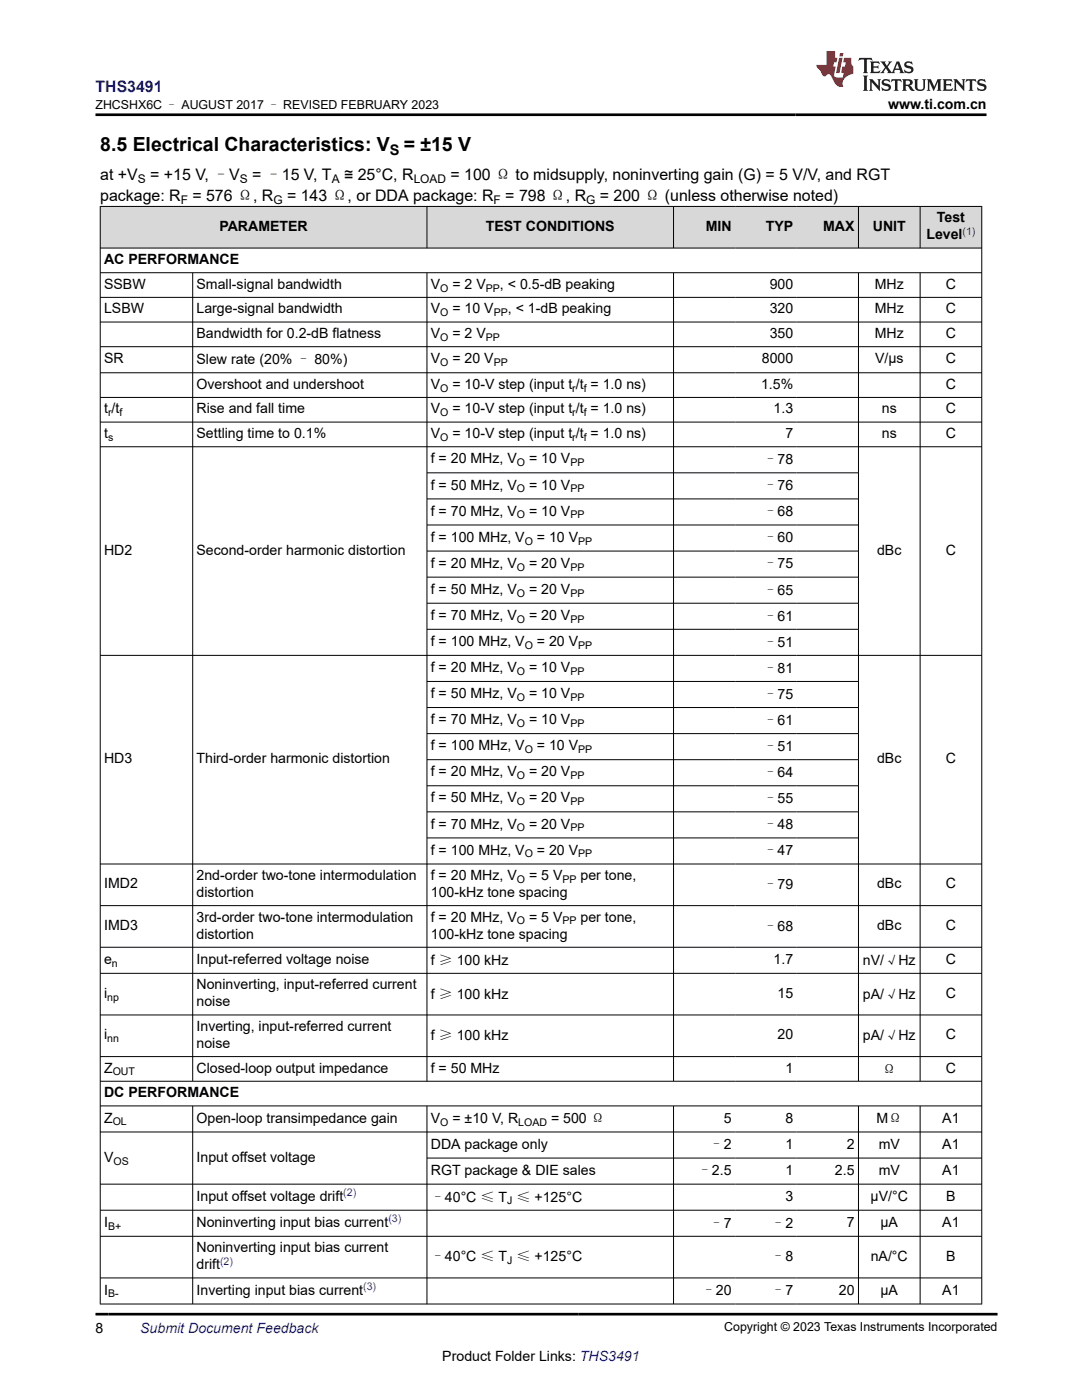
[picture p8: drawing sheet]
<svg xmlns="http://www.w3.org/2000/svg" width="216mm" height="279mm" viewBox="0 0 216 279" stroke-linecap="round" stroke-linejoin="round" font-family="sans-serif">
<defs><g id="words">
<g font-size="3.9">
<text x="20" y="30.1">8.5 Electrical Characteristics: V</text>
<text x="80.6" y="30.1">= ±15 V</text>
</g>
<text font-size="3.2" fill="#00f" x="19.1" y="18.3">THS3491</text>
<g font-size="3.2">
<text x="20" y="35.9">at +V</text>
<text x="30" y="35.9">= +15 V, –V</text>
<text x="50.3" y="35.9">= –15 V, T</text>
<text x="68.7" y="35.9">≅ 25°C, R</text>
<text x="89.9" y="35.9">= 100 Ω to midsupply, noninverting gain (G) = 5 V/V, and RGT</text>
<text x="20" y="40.1">package: R</text>
<text x="38.4" y="40.1">= 576 Ω, R</text>
<text x="57.3" y="40.1">= 143 Ω, or DDA package: R</text>
<text x="100.8" y="40.1">= 798 Ω, R</text>
<text x="119.7" y="40.1">= 200 Ω (unless otherwise noted)</text>
</g>
<text font-size="2.9" x="77.8" y="30.9">S</text>
<g font-size="2.8">
<text x="177.2" y="21.7">www.ti.com.cn</text>
<text x="43.8" y="46.1">PARAMETER</text>
<text x="96.9" y="46.1">TEST CONDITIONS</text>
<text x="140.8" y="46.1">MIN</text>
<text x="152.8" y="46.1">TYP</text>
<text x="164.3" y="46.1">MAX</text>
<text x="174.2" y="46.1">UNIT</text>
<text x="184.8" y="47.8">Level</text>
<text x="187" y="44.4">Test</text>
<text x="20.8" y="52.7">AC PERFORMANCE</text>
<text x="20.8" y="57.6">SSBW</text>
<text x="39.2" y="57.6">Small-signal bandwidth</text>
<text x="86" y="57.6">V</text>
<text x="90.3" y="57.6">= 2 V</text>
<text x="99.8" y="57.6">, &lt; 0.5-dB peaking</text>
<text x="153.6" y="57.6">900</text>
<text x="174.5" y="57.6">MHz</text>
<text x="188.7" y="57.6">C</text>
<text x="20.8" y="62.5">LSBW</text>
<text x="39.2" y="62.5">Large-signal bandwidth</text>
<text x="86" y="62.5">V</text>
<text x="90.3" y="62.5">= 10 V</text>
<text x="101.3" y="62.5">, &lt; 1-dB peaking</text>
<text x="153.6" y="62.5">320</text>
<text x="174.5" y="62.5">MHz</text>
<text x="188.7" y="62.5">C</text>
<text x="39.2" y="67.5">Bandwidth for 0.2-dB flatness</text>
<text x="86" y="67.5">V</text>
<text x="90.3" y="67.5">= 2 V</text>
<text x="153.6" y="67.5">350</text>
<text x="174.5" y="67.5">MHz</text>
<text x="188.7" y="67.5">C</text>
<text x="20.8" y="72.5">SR</text>
<text x="39.2" y="72.7">Slew rate (20% – 80%)</text>
<text x="39.2" y="77.6">Overshoot and undershoot</text>
<text x="86" y="72.5">V</text>
<text x="86" y="77.6">V</text>
<text x="90.3" y="72.5">= 20 V</text>
<text x="90.3" y="77.6">= 10-V step (input t /t = 1.0 ns)</text>
<text x="151.9" y="77.6">1.5%</text>
<text x="152" y="72.5">8000</text>
<text x="174.6" y="72.5">V/µs</text>
<text x="188.7" y="72.5">C</text>
<text x="188.7" y="77.6">C</text>
<text x="20.8" y="82.5">t /t</text>
<text x="39.2" y="82.5">Rise and fall time</text>
<text x="86" y="82.5">V</text>
<text x="90.3" y="82.5">= 10-V step (input t /t = 1.0 ns)</text>
<text x="154.4" y="82.5">1.3</text>
<text x="176" y="82.5">ns</text>
<text x="188.7" y="82.5">C</text>
<text x="20.8" y="87.4">t</text>
<text x="39.2" y="87.4">Settling time to 0.1%</text>
<text x="86" y="87.4">V</text>
<text x="90.3" y="87.4">= 10-V step (input t /t = 1.0 ns)</text>
<text x="156.7" y="87.4">7</text>
<text x="176" y="87.4">ns</text>
<text x="188.7" y="87.4">C</text>
<text x="86" y="92.5">f = 20 MHz, V</text>
<text x="105.6" y="92.5">= 10 V</text>
<text x="152.3" y="92.6">–78</text>
<text x="86" y="97.7">f = 50 MHz, V</text>
<text x="105.6" y="97.7">= 10 V</text>
<text x="152.3" y="97.8">–76</text>
<text x="86" y="102.9">f = 70 MHz, V</text>
<text x="105.6" y="102.9">= 10 V</text>
<text x="152.3" y="103">–68</text>
<text x="20.8" y="110.7">HD2</text>
<text x="39.2" y="110.7">Second-order harmonic distortion</text>
<text x="86" y="108.1">f = 100 MHz, V</text>
<text x="86" y="113.3">f = 20 MHz, V</text>
<text x="105.6" y="113.3">= 20 V</text>
<text x="107.1" y="108.1">= 10 V</text>
<text x="152.3" y="108.2">–60</text>
<text x="152.3" y="113.5">–75</text>
<text x="175" y="110.7">dBc</text>
<text x="188.7" y="110.7">C</text>
<text x="86" y="118.5">f = 50 MHz, V</text>
<text x="105.6" y="118.5">= 20 V</text>
<text x="152.3" y="118.7">–65</text>
<text x="86" y="123.7">f = 70 MHz, V</text>
<text x="105.6" y="123.7">= 20 V</text>
<text x="152.3" y="123.9">–61</text>
<text x="86" y="128.9">f = 100 MHz, V</text>
<text x="107.1" y="128.9">= 20 V</text>
<text x="152.3" y="129.1">–51</text>
<text x="86" y="134.1">f = 20 MHz, V</text>
<text x="105.6" y="134.1">= 10 V</text>
<text x="152.3" y="134.3">–81</text>
<text x="86" y="139.3">f = 50 MHz, V</text>
<text x="105.6" y="139.3">= 10 V</text>
<text x="152.3" y="139.5">–75</text>
<text x="86" y="144.5">f = 70 MHz, V</text>
<text x="86" y="149.7">f = 100 MHz, V</text>
<text x="105.6" y="144.5">= 10 V</text>
<text x="107.1" y="149.7">= 10 V</text>
<text x="152.3" y="144.7">–61</text>
<text x="152.3" y="149.9">–51</text>
<text x="20.8" y="152.3">HD3</text>
<text x="39.2" y="152.3">Third-order harmonic distortion</text>
<text x="86" y="154.9">f = 20 MHz, V</text>
<text x="105.6" y="154.9">= 20 V</text>
<text x="152.3" y="155.1">–64</text>
<text x="175" y="152.3">dBc</text>
<text x="188.7" y="152.3">C</text>
<text x="86" y="160.2">f = 50 MHz, V</text>
<text x="105.6" y="160.2">= 20 V</text>
<text x="152.3" y="160.3">–55</text>
<text x="86" y="165.4">f = 70 MHz, V</text>
<text x="105.6" y="165.4">= 20 V</text>
<text x="152.3" y="165.5">–48</text>
<text x="86" y="170.6">f = 100 MHz, V</text>
<text x="107.1" y="170.6">= 20 V</text>
<text x="152.3" y="170.7">–47</text>
<text x="20.8" y="177.3">IMD2</text>
<text x="39.2" y="175.6">2nd-order two-tone intermodulation</text>
<text x="39.2" y="179">distortion</text>
<text x="86" y="175.6">f = 20 MHz, V</text>
<text x="86" y="179">100-kHz tone spacing</text>
<text x="105.6" y="175.6">= 5 V</text>
<text x="115.8" y="175.6">per tone,</text>
<text x="152.3" y="177.5">–79</text>
<text x="175" y="177.3">dBc</text>
<text x="188.7" y="177.3">C</text>
<text x="20.8" y="185.6">IMD3</text>
<text x="39.2" y="183.9">3rd-order two-tone intermodulation</text>
<text x="86" y="183.9">f = 20 MHz, V</text>
<text x="105.6" y="183.9">= 5 V</text>
<text x="115.8" y="183.9">per tone,</text>
<text x="152.3" y="185.8">–68</text>
<text x="175" y="185.6">dBc</text>
<text x="188.7" y="185.6">C</text>
<text x="39.2" y="187.3">distortion</text>
<text x="86" y="187.3">100-kHz tone spacing</text>
<text x="20.8" y="192.4">e</text>
<text x="39.2" y="192.4">Input-referred voltage noise</text>
<text x="39.2" y="197.4">Noninverting, input-referred current</text>
<text x="86" y="192.5">f ≥ 100 kHz</text>
<text x="154.4" y="192.4">1.7</text>
<text x="172.2" y="192.5">nV/√Hz</text>
<text x="188.7" y="192.4">C</text>
<text x="20.8" y="199.1">i</text>
<text x="39.2" y="200.8">noise</text>
<text x="86" y="199.3">f ≥ 100 kHz</text>
<text x="155.2" y="199.1">15</text>
<text x="172.2" y="199.3">pA/√Hz</text>
<text x="188.7" y="199.1">C</text>
<text x="20.8" y="207.4">i</text>
<text x="39.2" y="205.7">Inverting, input-referred current</text>
<text x="39.2" y="209.1">noise</text>
<text x="86" y="207.6">f ≥ 100 kHz</text>
<text x="155.2" y="207.4">20</text>
<text x="172.2" y="207.6">pA/√Hz</text>
<text x="188.7" y="207.4">C</text>
<text x="20.8" y="214.1">Z</text>
<text x="39.2" y="214.1">Closed-loop output impedance</text>
<text x="86" y="214.1">f = 50 MHz</text>
<text x="156.7" y="214.1">1</text>
<text x="176" y="214.3">Ω</text>
<text x="188.7" y="214.1">C</text>
<text x="20.8" y="219">DC PERFORMANCE</text>
<text x="20.8" y="224">Z</text>
<text x="39.2" y="224">Open-loop transimpedance gain</text>
<text x="86" y="224.2">V</text>
<text x="90.3" y="224.2">= ±10 V, R</text>
<text x="110" y="224.2">= 500 Ω</text>
<text x="144.4" y="224">5</text>
<text x="156.7" y="224">8</text>
<text x="174.9" y="224.2">MΩ</text>
<text x="188" y="224">A1</text>
<text x="20.8" y="231.8">V</text>
<text x="39.2" y="231.8">Input offset voltage</text>
<text x="86" y="229.2">DDA package only</text>
<text x="141.6" y="229.4">–2</text>
<text x="156.7" y="229.2">1</text>
<text x="169" y="229.2">2</text>
<text x="175.3" y="229.2">mV</text>
<text x="188" y="229.2">A1</text>
<text x="39.2" y="239.7">Input offset voltage drift</text>
<text x="86" y="234.5">RGT package &amp; DIE sales</text>
<text x="86" y="239.8">–40°C ≤ T ≤ +125°C</text>
<text x="139.2" y="234.6">–2.5</text>
<text x="156.7" y="234.5">1</text>
<text x="156.7" y="239.7">3</text>
<text x="166.6" y="234.5">2.5</text>
<text x="173.7" y="239.7">µV/°C</text>
<text x="175.3" y="234.5">mV</text>
<text x="188" y="234.5">A1</text>
<text x="188.8" y="239.7">B</text>
<text x="20.8" y="244.9">I</text>
<text x="39.2" y="244.9">Noninverting input bias current</text>
<text x="141.6" y="245">–7</text>
<text x="153.9" y="245">–2</text>
<text x="169" y="244.9">7</text>
<text x="175.7" y="244.9">µA</text>
<text x="188" y="244.9">A1</text>
<text x="39.2" y="249.9">Noninverting input bias current</text>
<text x="86" y="251.8">–40°C ≤ T ≤ +125°C</text>
<text x="153.9" y="251.8">–8</text>
<text x="173.7" y="251.6">nA/°C</text>
<text x="188.8" y="251.6">B</text>
<text x="39.2" y="253.3">drift</text>
<text x="20.8" y="258.4">I</text>
<text x="39.2" y="258.4">Inverting input bias current</text>
<text x="140" y="258.5">–20</text>
<text x="153.9" y="258.5">–7</text>
<text x="167.4" y="258.4">20</text>
<text x="175.7" y="258.4">µA</text>
<text x="188" y="258.4">A1</text>
<text x="19.1" y="266">8</text>
<text x="88.3" y="271.7">Product Folder Links: THS3491</text>
</g>
<text font-size="2.8" fill="#00f" x="28" y="266">Submit Document Feedback</text>
<g font-size="2.5">
<text x="19" y="21.8">ZHCSHX6C – AUGUST 2017 – REVISED FEBRUARY 2023</text>
<text x="144.5" y="265.7">Copyright © 2023 Texas Instruments Incorporated</text>
</g>
<g font-size="2.4">
<text x="27.5" y="36.6">S</text>
<text x="36.1" y="40.7">F</text>
<text x="47.9" y="36.6">S</text>
<text x="54.5" y="40.7">G</text>
<text x="66.2" y="36.6">A</text>
<text x="82.5" y="36.6">LOAD</text>
<text x="98.5" y="40.7">F</text>
<text x="117" y="40.7">G</text>
</g>
<g font-size="2.1" fill="#00f">
<text x="192.1" y="46.8">(1)</text>
<text x="68.5" y="238.7">(2)</text>
<text x="77.5" y="243.9">(3)</text>
<text x="43.9" y="252.4">(2)</text>
<text x="72.5" y="257.4">(3)</text>
</g>
<g font-size="2.1">
<text x="87.8" y="58.2">O</text>
<text x="96.9" y="58.2">PP</text>
<text x="87.8" y="63.1">O</text>
<text x="98.5" y="63.1">PP</text>
<text x="87.8" y="68">O</text>
<text x="96.9" y="68">PP</text>
<text x="87.8" y="73.1">O</text>
<text x="98.5" y="73.1">PP</text>
<text x="21.6" y="83.1">r</text>
<text x="23.8" y="83.1">f</text>
<text x="87.8" y="78.2">O</text>
<text x="87.8" y="83.1">O</text>
<text x="114.2" y="78.2">r</text>
<text x="114.2" y="83.1">r</text>
<text x="116.5" y="78.2">f</text>
<text x="116.5" y="83.1">f</text>
<text x="21.6" y="88">s</text>
<text x="87.8" y="88">O</text>
<text x="114.2" y="88">r</text>
<text x="116.5" y="88">f</text>
<text x="103.1" y="93.1">O</text>
<text x="113.8" y="93.1">PP</text>
<text x="103.1" y="98.3">O</text>
<text x="113.8" y="98.3">PP</text>
<text x="103.1" y="103.5">O</text>
<text x="113.8" y="103.5">PP</text>
<text x="103.1" y="113.9">O</text>
<text x="104.7" y="108.7">O</text>
<text x="113.8" y="113.9">PP</text>
<text x="115.4" y="108.7">PP</text>
<text x="103.1" y="119.1">O</text>
<text x="113.8" y="119.1">PP</text>
<text x="103.1" y="124.3">O</text>
<text x="113.8" y="124.3">PP</text>
<text x="104.7" y="129.5">O</text>
<text x="115.4" y="129.5">PP</text>
<text x="103.1" y="134.7">O</text>
<text x="113.8" y="134.7">PP</text>
<text x="103.1" y="139.9">O</text>
<text x="113.8" y="139.9">PP</text>
<text x="103.1" y="145.1">O</text>
<text x="113.8" y="145.1">PP</text>
<text x="103.1" y="155.5">O</text>
<text x="104.7" y="150.3">O</text>
<text x="113.8" y="155.5">PP</text>
<text x="115.4" y="150.3">PP</text>
<text x="103.1" y="160.7">O</text>
<text x="113.8" y="160.7">PP</text>
<text x="103.1" y="165.9">O</text>
<text x="113.8" y="165.9">PP</text>
<text x="104.7" y="171.1">O</text>
<text x="115.4" y="171.1">PP</text>
<text x="103.1" y="176.2">O</text>
<text x="112.2" y="176.2">PP</text>
<text x="103.1" y="184.5">O</text>
<text x="112.2" y="184.5">PP</text>
<text x="22.3" y="192.9">n</text>
<text x="21.4" y="199.7">np</text>
<text x="21.4" y="208">nn</text>
<text x="22.5" y="214.6">OUT</text>
<text x="22.5" y="224.6">OL</text>
<text x="87.8" y="224.7">O</text>
<text x="103.4" y="224.7">LOAD</text>
<text x="22.6" y="232.4">OS</text>
<text x="21.6" y="245.4">B+</text>
<text x="101.2" y="240.4">J</text>
<text x="101.2" y="252.3">J</text>
<text x="21.6" y="258.9">B-</text>
</g>
</g></defs>
<g fill="#d8d8d8">
<path d="M20 41.2h175.9v8.3h-175.9z" fill-rule="evenodd"/>
<path d="M20.1 41.3h65v8.1h-65z" fill-rule="evenodd"/>
<path d="M85.3 41.3h49v8.1h-49z" fill-rule="evenodd"/>
<path d="M134.5 41.3h12.2v8.1h-12.2z" fill-rule="evenodd"/>
<path d="M146.7 41.3h12.3v8.1h-12.3z" fill-rule="evenodd"/>
<path d="M159 41.3h12.2v8.1h-12.2z" fill-rule="evenodd"/>
<path d="M171.4 41.3h12.1v8.1h-12.1z" fill-rule="evenodd"/>
<path d="M183.7 41.3h12.1v8.1h-12.1z" fill-rule="evenodd"/>
</g>
<g fill="none" stroke="#000" stroke-width=".2">
<path d="M19.9 41.2h176.1M19.9 49.5h176.1M19.9 54.4h176.1M19.9 59.3h176.1M20 41.1v219.2M38.5 54.4v161.4M85.2 41.1v8.5M85.2 54.4v161.4M134.4 41.1v8.5M134.4 54.4v161.4M171.3 41.1v8.5M171.3 54.4v161.4"/>
<path d="M183.6 41.1v8.5M183.6 54.4v161.4M195.9 41.1v219.2M19.9 64.3h176.1M19.9 69.2h176.1M19.9 74.4h176.1M19.9 79.3h176.1M19.9 84.2h176.1M19.9 89.2h176.1M85.2 94.4h86.2M85.2 99.6h86.2M85.2 104.8h86.2"/>
<path d="M85.2 110h86.2M85.2 115.2h86.2M19.9 130.8h176.1M85.2 120.4h86.2M85.2 125.6h86.2M85.2 136h86.2M85.2 141.2h86.2M85.2 146.4h86.2M85.2 151.6h86.2M85.2 156.8h86.2M19.9 172.4h176.1M85.2 162h86.2"/>
<path d="M85.2 167.2h86.2M19.9 180.7h176.1M19.9 189h176.1M19.9 194.3h176.1M19.9 202.6h176.1M19.9 210.9h176.1M19.9 215.8h176.1M19.9 220.7h176.1M19.9 225.9h176.1M19.9 236.3h176.1M38.5 220.7v39.6M85.2 220.7v39.6"/>
<path d="M85.2 231.1h110.8M134.4 220.7v39.6M171.3 220.7v39.6M183.6 220.7v39.6M19.9 241.5h176.1M19.9 246.7h176.1M19.9 255h176.1M19.9 260.2h176.1"/>
</g>
<path d="M171.5 11.6l-.2 .5 .5-.2h.6v.1v2.2l-.2 .4h1l-.2-.4v-2.2v-.1h.5l.6 .2-.2-.5zM173.6 12.3l.2 .4v1.5l-.2 .4h1.9l.1-.6a1.08 1.08 0 0 1-1.3 .2v-.7h.6l.4 .2v-.7l-.4 .2h-.6v-.5l.2-.2a1 1 0 0 1 1 .3l-.1-.5zM175.7 12.3l.9 1.1-1 1.2h.9l-.2-.2 .5-.8 .4 .8-.2 .2h1.6l-.2-.2 .2-.5h.9l.1 .5-.1 .2h.9l-.2-.3-.8-2h-.5l-.9 2.2-.9-1.1 .9-1.1h-.8l.2 .2-.4 .6-.4-.6 .2-.2zM179 12.7l.4 1h-.7zM180.7 12.4a.65 .65 0 0 0-.2 .7 .65 .65 0 0 0 .6 .5l.6 .1 .1 .3a.79 .79 0 0 1-.7 .4 .79 .79 0 0 1-.7-.5l.1 .7 .2-.1a.93 .93 0 0 0 1.1 .1 .93 .93 0 0 0 .4-1 1.46 1.46 0 0 0-1.2-.6l-.1-.3a1.09 1.09 0 0 1 1.2 .2l-.2-.6-.1 .1-.5-.2zM172.2 15.1l.2 .4v2.2l-.2 .4h1l-.2-.4v-2.2l.2-.4zM173.4 15.8l.2 .4v1.5l-.2 .4h.8l-.3-.4 .1-1.3 1.6 1.8v-2l.2-.4h-.7l.1 .2 .1 1.1-1.2-1.3zM176.2 15.9a.65 .65 0 0 0-.2 .8 .65 .65 0 0 0 .6 .4l.6 .2 .1 .2a.79 .79 0 0 1-.7 .4 .79 .79 0 0 1-.7-.5l.1 .7 .2-.1a.93 .93 0 0 0 1.1 .1 .93 .93 0 0 0 .4-.9 1.46 1.46 0 0 0-1.2-.6l-.1-.4a1.09 1.09 0 0 1 1.2 .2l-.1-.6-.2 .1-.5-.1zM177.9 15.8l-.1 .6a.63 .63 0 0 1 .8-.3v1.6l-.3 .4h1l-.2-.4v-1.6a.66 .66 0 0 1 .8 .3l-.1-.6zM180 15.8l.2 .4v1.5l-.2 .4h1l-.2-.2-.1-.7h.5l.1 .2a.79 .79 0 0 0 1.2 .6l-1-.9a.61 .61 0 0 0 .6-.6 .61 .61 0 0 0-.5-.7zM180.8 16.1h.1a.47 .47 0 0 1 .5 .1 .47 .47 0 0 1 .1 .5l-.1 .1-.7 .1zM182.3 15.8l.2 .2a2.27 2.27 0 0 0 .4 2 1.04 1.04 0 0 0 1.7-.7v-1.3l.2-.2h-.8l.2 .4v1.1a.6 .6 0 0 1-.6 .6 .6 .6 0 0 1-.6-.6v-1.1l.3-.4zM184.9 15.8l.2 .4v1.5l-.2 .4h.8l-.3-.4v-1.4l.9 1.9 .9-1.9v1.4l-.3 .4h1l-.2-.4v-1.5l.2-.4h-.8l-.7 1.5-.6-1.5zM188.1 15.8l.2 .4v1.5l-.2 .4h1.9l.1-.6a1.09 1.09 0 0 1-1.3 .2v-.7h.6l.4 .2v-.6l-.4 .2h-.6v-.6l.2-.1a1.01 1.01 0 0 1 1 .3l-.1-.6zM190.2 15.8l.3 .4v1.5l-.3 .4h.8l-.2-.4v-1.3l1.6 1.8v-2l.2-.4h-.7l.2 .2v1.1l-1.2-1.3zM192.8 15.8l-.1 .6a.63 .63 0 0 1 .8-.3v1.6l-.3 .4h1l-.2-.4v-1.6a.66 .66 0 0 1 .8 .3l-.1-.6zM195.2 15.9a.65 .65 0 0 0-.2 .8 .65 .65 0 0 0 .6 .4l.6 .2 .2 .2a.79 .79 0 0 1-.7 .4 .79 .79 0 0 1-.7-.5l.1 .7 .2-.1a.93 .93 0 0 0 1 .1 .93 .93 0 0 0 .5-.9 1.46 1.46 0 0 0-1.3-.6v-.4a1.09 1.09 0 0 1 1.2 .2l-.2-.6-.2 .1-.5-.1z" fill="#231f20"/>
<path d="M164.9 10.2v2.8h-2l.1 .3 .8 1a.95 .95 0 0 0 1 .9 .59 .59 0 0 1 .5-.4 .59 .59 0 0 1 .5 .4l.4 .7a1.59 1.59 0 0 0 2.1 1.4 1.61 1.61 0 0 1 1-2.3l1-.3-.1-1.5a1.59 1.59 0 0 1-.3-1.7h-1.5l-.2 .9h.6l-.2 .9h-.5l-.2 1v.2l.4 .1-.1 .9h-.7a.73 .73 0 0 1-1-.7l.3-1.5h-.5l.1-.9h.5l.2-.9h-.5v-1.3zM167.4 11.5l-.6 3.1h.7l.6-3.1zM167.6 10.6l-.1 .6h.7l.1-.6z" fill="#ed1c24"/>
<path d="M19.1 22.9h177.8M19.1 262.3h179.9" fill="none" stroke="#000" stroke-width=".53"/>
<use href="#words"/>
</svg>
